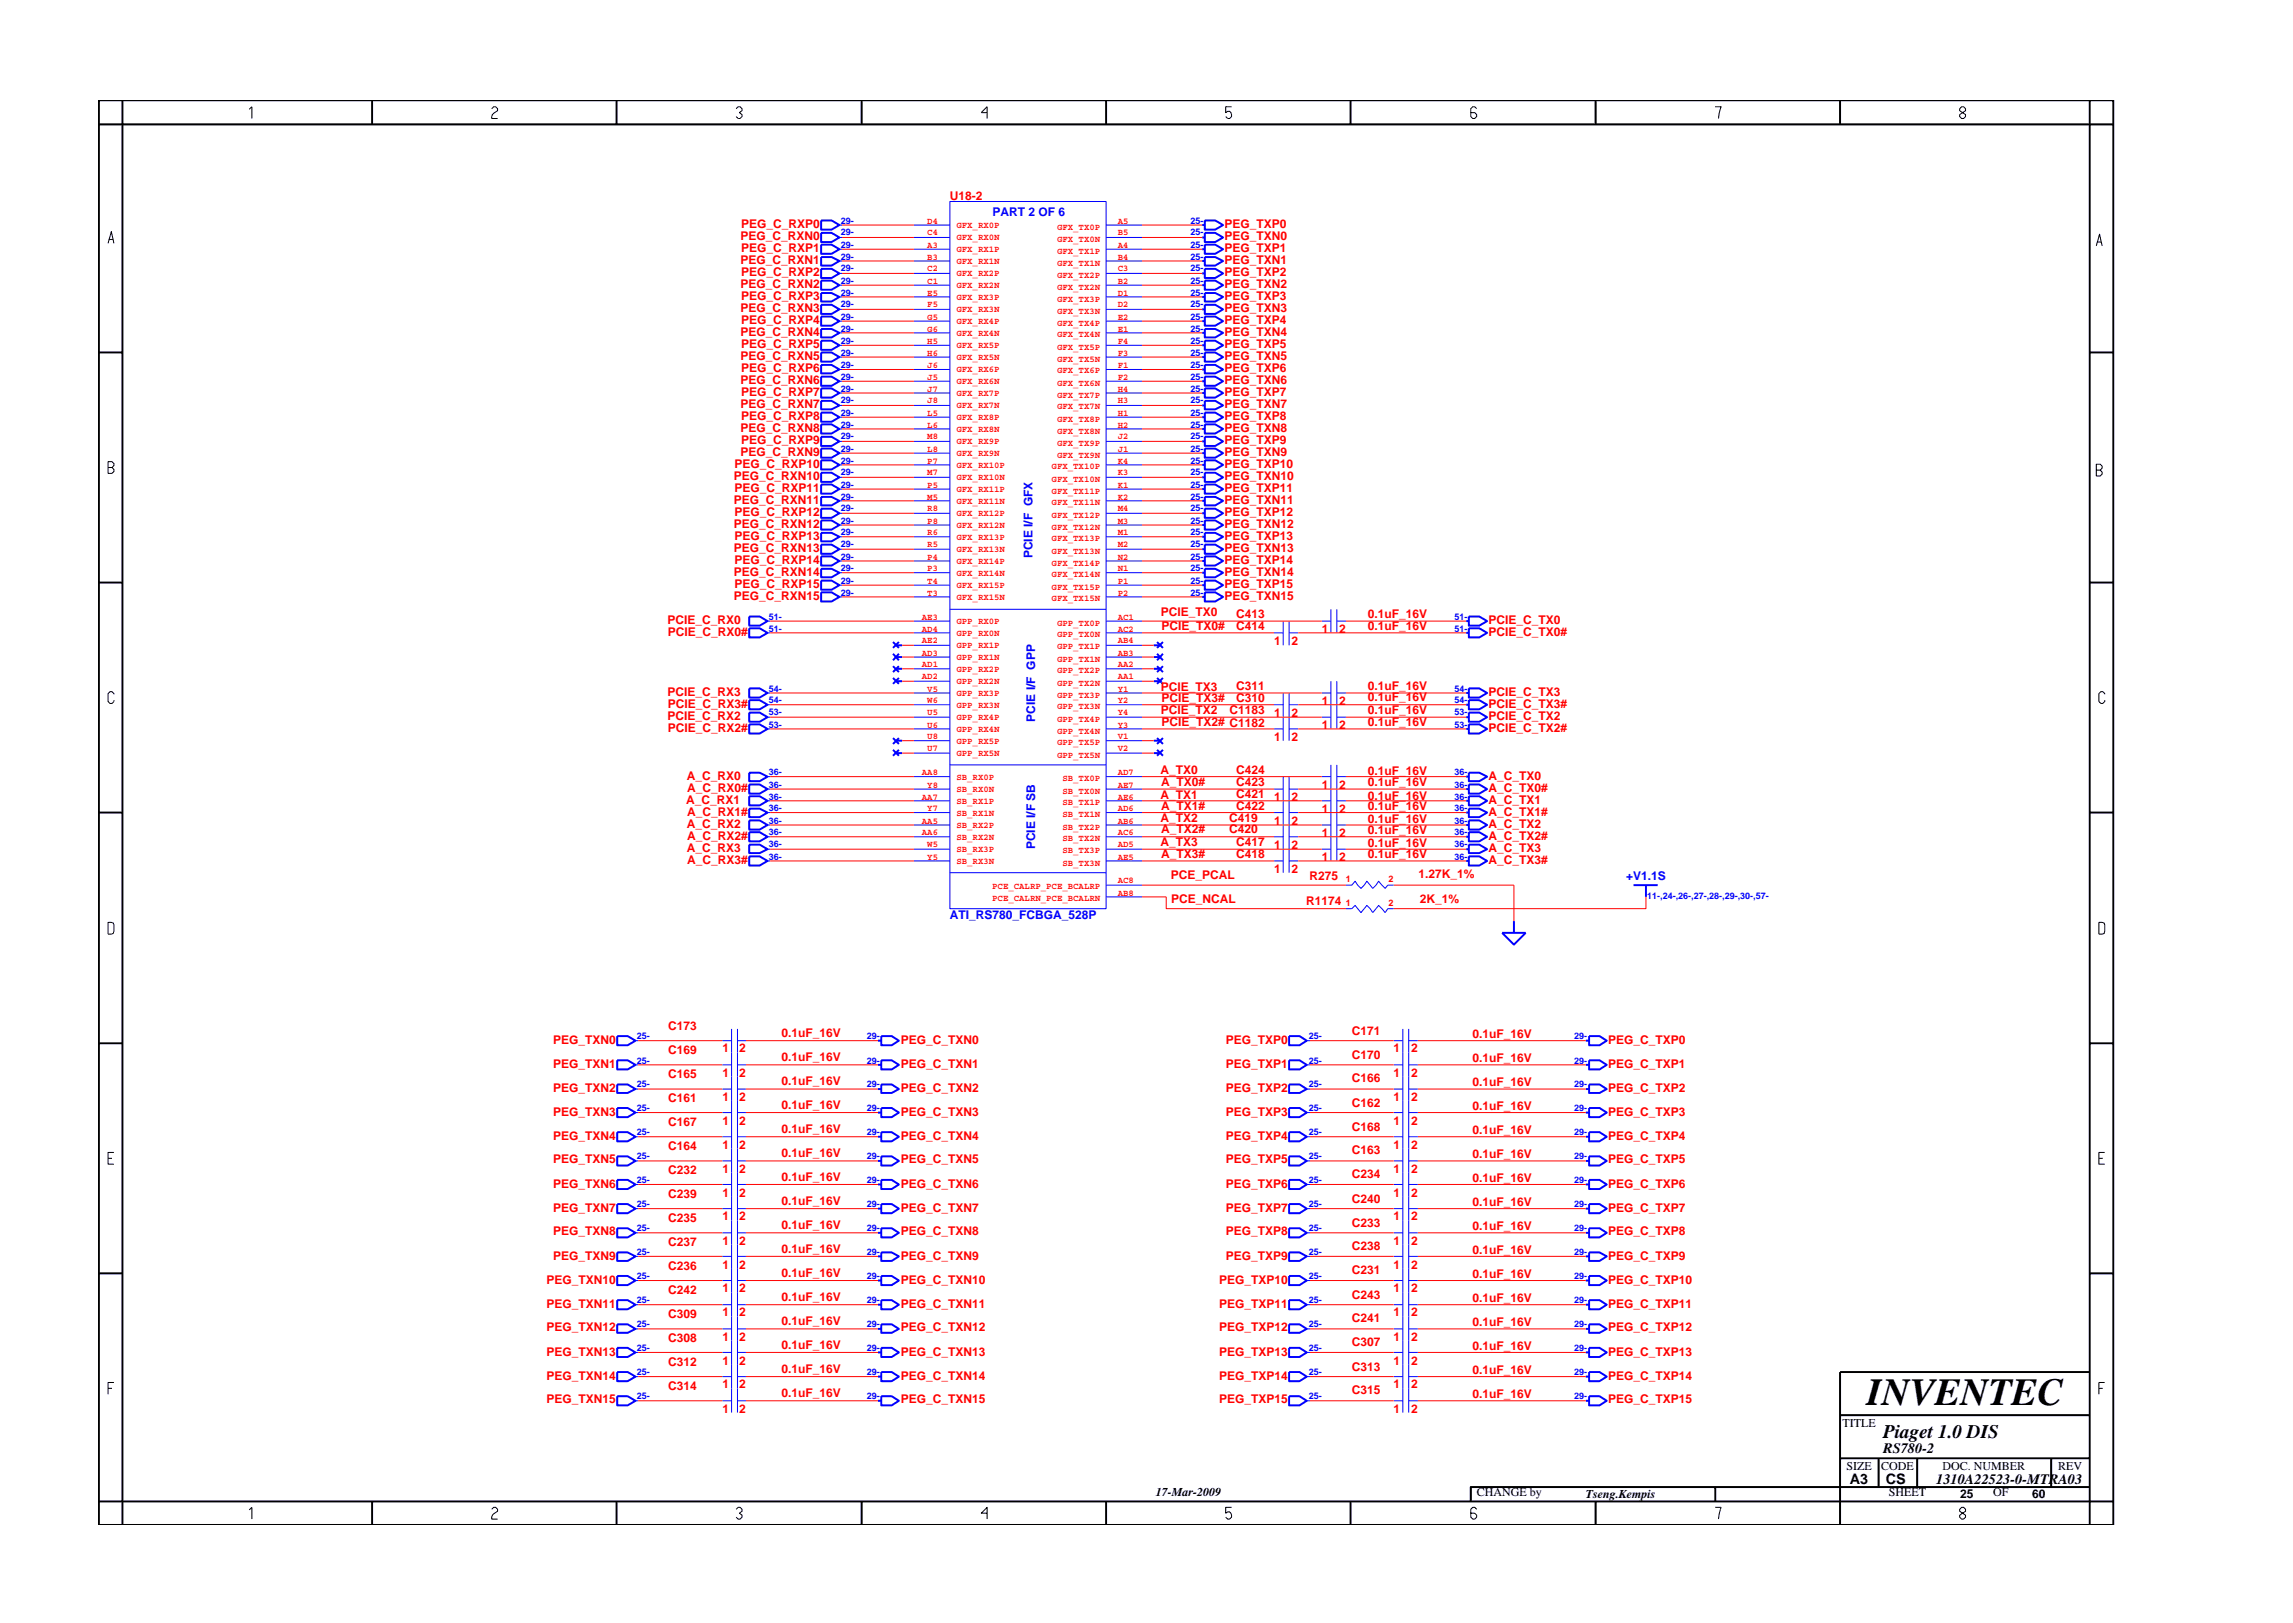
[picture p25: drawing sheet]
<svg xmlns="http://www.w3.org/2000/svg" width="297mm" height="210mm" viewBox="0 0 297 210" stroke-linecap="round" stroke-linejoin="round" font-family="sans-serif">
<defs><g id="words">
<text font-size="5" x="241.8" y="182">INVENTEC</text>
<text font-size="2.5" x="244" y="186.3">Piaget 1.0 DIS</text>
<g font-size="1.9">
<text x="244" y="188.2">RS780-2</text>
<text x="239.6" y="192.2">A3</text>
<text x="244.3" y="192.3">CS</text>
<text x="250.8" y="192.2">1310A22523-0-MTRA03</text>
</g>
<g font-size="1.6" fill="#f00">
<text x="96" y="29.6">PEG_C_RXP0</text>
<text x="123" y="25.9">U18-2</text>
<text x="158.6" y="29.6">PEG_TXP0</text>
<text x="95.9" y="34.2">PEG_C_RXN1</text>
<text x="95.9" y="31.1">PEG_C_RXN0</text>
<text x="96" y="35.7">PEG_C_RXP2</text>
<text x="96" y="32.7">PEG_C_RXP1</text>
<text x="158.6" y="32.7">PEG_TXP1</text>
<text x="158.6" y="31.1">PEG_TXN0</text>
<text x="158.6" y="34.2">PEG_TXN1</text>
<text x="158.6" y="35.7">PEG_TXP2</text>
<text x="95.9" y="37.4">PEG_C_RXN2</text>
<text x="95.9" y="40.4">PEG_C_RXN3</text>
<text x="96" y="38.9">PEG_C_RXP3</text>
<text x="158.6" y="38.9">PEG_TXP3</text>
<text x="158.6" y="40.4">PEG_TXN3</text>
<text x="158.6" y="37.4">PEG_TXN2</text>
<text x="95.9" y="46.7">PEG_C_RXN5</text>
<text x="95.9" y="43.5">PEG_C_RXN4</text>
<text x="96" y="45.1">PEG_C_RXP5</text>
<text x="96" y="42">PEG_C_RXP4</text>
<text x="158.6" y="45.1">PEG_TXP5</text>
<text x="158.6" y="46.7">PEG_TXN5</text>
<text x="158.6" y="42">PEG_TXP4</text>
<text x="158.6" y="43.5">PEG_TXN4</text>
<text x="95.9" y="49.8">PEG_C_RXN6</text>
<text x="95.9" y="52.8">PEG_C_RXN7</text>
<text x="96" y="51.3">PEG_C_RXP7</text>
<text x="96" y="48.2">PEG_C_RXP6</text>
<text x="158.6" y="51.3">PEG_TXP7</text>
<text x="158.6" y="52.8">PEG_TXN7</text>
<text x="158.6" y="48.2">PEG_TXP6</text>
<text x="158.6" y="49.8">PEG_TXN6</text>
<text x="95.9" y="59.1">PEG_C_RXN9</text>
<text x="95.9" y="56">PEG_C_RXN8</text>
<text x="96" y="57.5">PEG_C_RXP9</text>
<text x="96" y="54.5">PEG_C_RXP8</text>
<text x="158.6" y="57.5">PEG_TXP9</text>
<text x="158.6" y="59.1">PEG_TXN9</text>
<text x="158.6" y="54.5">PEG_TXP8</text>
<text x="158.6" y="56">PEG_TXN8</text>
<text x="95.1" y="62.2">PEG_C_RXN10</text>
<text x="95.1" y="65.3">PEG_C_RXN11</text>
<text x="95.1" y="63.8">PEG_C_RXP11</text>
<text x="95.1" y="60.6">PEG_C_RXP10</text>
<text x="158.6" y="63.8">PEG_TXP11</text>
<text x="158.6" y="65.3">PEG_TXN11</text>
<text x="158.6" y="60.6">PEG_TXP10</text>
<text x="158.6" y="62.2">PEG_TXN10</text>
<text x="95.1" y="71.5">PEG_C_RXN13</text>
<text x="95.1" y="68.4">PEG_C_RXN12</text>
<text x="95.1" y="70">PEG_C_RXP13</text>
<text x="95.1" y="66.8">PEG_C_RXP12</text>
<text x="158.6" y="69.9">PEG_TXP13</text>
<text x="158.6" y="71.5">PEG_TXN13</text>
<text x="158.6" y="66.8">PEG_TXP12</text>
<text x="158.6" y="68.4">PEG_TXN12</text>
<text x="95.1" y="74.6">PEG_C_RXN14</text>
<text x="95.1" y="77.7">PEG_C_RXN15</text>
<text x="95.1" y="76.2">PEG_C_RXP15</text>
<text x="95.1" y="73.1">PEG_C_RXP14</text>
<text x="158.6" y="76.2">PEG_TXP15</text>
<text x="158.6" y="77.7">PEG_TXN15</text>
<text x="158.6" y="73.1">PEG_TXP14</text>
<text x="158.6" y="74.6">PEG_TXN14</text>
<text x="86.5" y="80.9">PCIE_C_RX0</text>
<text x="86.5" y="82.4">PCIE_C_RX0#</text>
<text x="150.4" y="79.9">PCIE_TX0</text>
<text x="150.4" y="81.6">PCIE_TX0#</text>
<text x="160.1" y="81.6">C414</text>
<text x="160.1" y="80">C413</text>
<text x="165" y="83.6">1</text>
<text x="167.3" y="83.6">2</text>
<text x="171.2" y="82">1</text>
<text x="173.5" y="82">2</text>
<text x="177.2" y="81.6">0.1uF_16V</text>
<text x="177.2" y="80.1">0.1uF_16V</text>
<text x="192.8" y="80.9">PCIE_C_TX0</text>
<text x="192.8" y="82.4">PCIE_C_TX0#</text>
<text x="150.4" y="89.5">PCIE_TX3</text>
<text x="160.1" y="89.4">C311</text>
<text x="177.2" y="89.4">0.1uF_16V</text>
<text x="86.5" y="90.2">PCIE_C_RX3</text>
<text x="86.5" y="93.2">PCIE_C_RX2</text>
<text x="86.5" y="91.7">PCIE_C_RX3#</text>
<text x="86.5" y="94.8">PCIE_C_RX2#</text>
<text x="150.4" y="92.6">PCIE_TX2</text>
<text x="150.4" y="90.9">PCIE_TX3#</text>
<text x="150.4" y="94.1">PCIE_TX2# C1182</text>
<text x="159.3" y="92.5">C1183</text>
<text x="160.1" y="90.9">C310</text>
<text x="165" y="92.9">1</text>
<text x="165" y="96">1</text>
<text x="167.3" y="92.9">2</text>
<text x="167.3" y="96">2</text>
<text x="171.2" y="91.3">1</text>
<text x="171.2" y="94.4">1</text>
<text x="173.5" y="91.3">2</text>
<text x="173.5" y="94.4">2</text>
<text x="177.2" y="90.9">0.1uF_16V</text>
<text x="177.2" y="92.5">0.1uF_16V</text>
<text x="177.2" y="94.1">0.1uF_16V</text>
<text x="192.8" y="90.2">PCIE_C_TX3</text>
<text x="192.8" y="91.7">PCIE_C_TX3#</text>
<text x="192.8" y="94.8">PCIE_C_TX2#</text>
<text x="192.8" y="93.2">PCIE_C_TX2</text>
<text x="89" y="101">A_C_RX0</text>
<text x="150.3" y="100.3">A_TX0</text>
<text x="150.4" y="101.8">A_TX0#</text>
<text x="160.1" y="101.8">C423</text>
<text x="160.1" y="100.3">C424</text>
<text x="177.2" y="101.9">0.1uF_16V</text>
<text x="177.2" y="100.4">0.1uF_16V</text>
<text x="192.8" y="101">A_C_TX0</text>
<text x="88.9" y="104.2">A_C_RX1</text>
<text x="89" y="107.3">A_C_RX2</text>
<text x="89" y="102.6">A_C_RX0#</text>
<text x="89" y="105.7">A_C_RX1#</text>
<text x="150.3" y="106.4">A_TX2</text>
<text x="150.3" y="103.5">A_TX1</text>
<text x="150.4" y="104.9">A_TX1#</text>
<text x="150.4" y="108">A_TX2#</text>
<text x="159.2" y="106.5">C419</text>
<text x="159.2" y="108">C420</text>
<text x="160.1" y="104.9">C422</text>
<text x="160.1" y="103.4">C421</text>
<text x="165" y="106.9">1</text>
<text x="165" y="103.7">1</text>
<text x="167.3" y="106.9">2</text>
<text x="167.3" y="103.7">2</text>
<text x="171.2" y="102.2">1</text>
<text x="171.2" y="105.3">1</text>
<text x="173.5" y="102.2">2</text>
<text x="173.5" y="105.3">2</text>
<text x="177.2" y="106.6">0.1uF_16V</text>
<text x="177.2" y="104.9">0.1uF_16V</text>
<text x="177.2" y="103.6">0.1uF_16V</text>
<text x="192.8" y="107.3">A_C_TX2</text>
<text x="192.8" y="105.7">A_C_TX1#</text>
<text x="192.8" y="102.6">A_C_TX0#</text>
<text x="192.8" y="104.2">A_C_TX1</text>
<text x="89" y="110.3">A_C_RX3</text>
<text x="89" y="108.8">A_C_RX2#</text>
<text x="89" y="111.9">A_C_RX3#</text>
<text x="150.3" y="109.7">A_TX3</text>
<text x="150.4" y="111.1">A_TX3#</text>
<text x="151.7" y="113.9">PCE_PCAL</text>
<text x="160.1" y="111.1">C418</text>
<text x="160.1" y="109.6">C417</text>
<text x="165" y="113.1">1</text>
<text x="165" y="110">1</text>
<text x="167.3" y="113.1">2</text>
<text x="167.3" y="110">2</text>
<text x="169.6" y="114">R275</text>
<text x="171.2" y="108.4">1</text>
<text x="171.2" y="111.5">1</text>
<text x="173.5" y="108.4">2</text>
<text x="173.5" y="111.5">2</text>
<text x="177.2" y="111.2">0.1uF_16V</text>
<text x="177.2" y="108.1">0.1uF_16V</text>
<text x="177.2" y="109.8">0.1uF_16V</text>
<text x="183.8" y="113.7">1.27K_1%</text>
<text x="192.8" y="108.8">A_C_TX2#</text>
<text x="192.8" y="110.3">A_C_TX3</text>
<text x="192.8" y="111.9">A_C_TX3#</text>
<text x="151.7" y="116.9">PCE_NCAL</text>
<text x="169.2" y="117.2">R1174</text>
<text x="183.9" y="117">2K_1%</text>
<text x="71.7" y="135.2">PEG_TXN0</text>
<text x="86.6" y="136.6">C169</text>
<text x="86.6" y="133.4">C173</text>
<text x="93.6" y="136.3">1</text>
<text x="95.8" y="136.3">2</text>
<text x="101.3" y="137.4">0.1uF_16V</text>
<text x="101.3" y="134.4">0.1uF_16V</text>
<text x="116.7" y="135.2">PEG_C_TXN0</text>
<text x="158.8" y="135.2">PEG_TXP0</text>
<text x="175.1" y="134">C171</text>
<text x="175.1" y="137.2">C170</text>
<text x="180.5" y="136.3">1</text>
<text x="182.8" y="136.3">2</text>
<text x="190.7" y="134.5">0.1uF_16V</text>
<text x="190.7" y="137.6">0.1uF_16V</text>
<text x="208.3" y="135.2">PEG_C_TXP0</text>
<text x="71.7" y="138.4">PEG_TXN1</text>
<text x="71.7" y="141.4">PEG_TXN2</text>
<text x="86.6" y="142.8">C161</text>
<text x="86.6" y="139.6">C165</text>
<text x="93.6" y="142.6">1</text>
<text x="93.6" y="139.5">1</text>
<text x="95.8" y="142.6">2</text>
<text x="95.8" y="139.5">2</text>
<text x="101.3" y="143.7">0.1uF_16V</text>
<text x="101.3" y="140.6">0.1uF_16V</text>
<text x="116.7" y="141.4">PEG_C_TXN2</text>
<text x="116.7" y="138.4">PEG_C_TXN1</text>
<text x="158.8" y="138.4">PEG_TXP1</text>
<text x="158.8" y="141.4">PEG_TXP2</text>
<text x="175.1" y="140.2">C166</text>
<text x="175.1" y="143.3">C162</text>
<text x="180.5" y="142.6">1</text>
<text x="180.5" y="139.5">1</text>
<text x="182.8" y="142.6">2</text>
<text x="182.8" y="139.5">2</text>
<text x="190.7" y="140.7">0.1uF_16V</text>
<text x="190.7" y="143.8">0.1uF_16V</text>
<text x="208.3" y="138.4">PEG_C_TXP1</text>
<text x="208.3" y="141.4">PEG_C_TXP2</text>
<text x="71.7" y="144.5">PEG_TXN3</text>
<text x="71.7" y="147.7">PEG_TXN4</text>
<text x="86.6" y="145.9">C167</text>
<text x="86.6" y="148.9">C164</text>
<text x="93.6" y="145.7">1</text>
<text x="93.6" y="148.8">1</text>
<text x="95.8" y="145.7">2</text>
<text x="95.8" y="148.8">2</text>
<text x="101.3" y="146.8">0.1uF_16V</text>
<text x="101.3" y="149.9">0.1uF_16V</text>
<text x="116.7" y="144.5">PEG_C_TXN3</text>
<text x="116.7" y="147.7">PEG_C_TXN4</text>
<text x="158.8" y="147.7">PEG_TXP4</text>
<text x="158.8" y="144.5">PEG_TXP3</text>
<text x="175.1" y="146.5">C168</text>
<text x="175.1" y="149.5">C163</text>
<text x="180.5" y="148.8">1</text>
<text x="180.5" y="145.7">1</text>
<text x="182.8" y="148.8">2</text>
<text x="182.8" y="145.7">2</text>
<text x="190.7" y="146.9">0.1uF_16V</text>
<text x="208.3" y="147.7">PEG_C_TXP4</text>
<text x="208.3" y="144.5">PEG_C_TXP3</text>
<text x="71.7" y="153.9">PEG_TXN6</text>
<text x="71.7" y="150.7">PEG_TXN5</text>
<text x="86.6" y="152.1">C232</text>
<text x="86.6" y="155.2">C239</text>
<text x="93.6" y="155.1">1</text>
<text x="93.6" y="151.9">1</text>
<text x="95.8" y="155.1">2</text>
<text x="95.8" y="151.9">2</text>
<text x="101.3" y="153">0.1uF_16V</text>
<text x="116.7" y="153.9">PEG_C_TXN6</text>
<text x="116.7" y="150.7">PEG_C_TXN5</text>
<text x="158.8" y="150.7">PEG_TXP5</text>
<text x="158.8" y="153.9">PEG_TXP6</text>
<text x="175.1" y="155.8">C240</text>
<text x="175.1" y="152.7">C234</text>
<text x="180.5" y="155.1">1</text>
<text x="180.5" y="151.9">1</text>
<text x="182.8" y="155.1">2</text>
<text x="182.8" y="151.9">2</text>
<text x="190.7" y="153.1">0.1uF_16V</text>
<text x="190.7" y="150.1">0.1uF_16V</text>
<text x="208.3" y="150.7">PEG_C_TXP5</text>
<text x="208.3" y="153.9">PEG_C_TXP6</text>
<text x="71.7" y="157">PEG_TXN7</text>
<text x="71.7" y="160">PEG_TXN8</text>
<text x="86.6" y="158.2">C235</text>
<text x="86.6" y="161.4">C237</text>
<text x="93.6" y="158.1">1</text>
<text x="93.6" y="161.2">1</text>
<text x="95.8" y="158.1">2</text>
<text x="95.8" y="161.2">2</text>
<text x="101.3" y="156.1">0.1uF_16V</text>
<text x="101.3" y="159.2">0.1uF_16V</text>
<text x="116.7" y="157">PEG_C_TXN7</text>
<text x="116.7" y="160">PEG_C_TXN8</text>
<text x="158.8" y="157">PEG_TXP7</text>
<text x="158.8" y="160">PEG_TXP8</text>
<text x="175.1" y="158.9">C233</text>
<text x="175.1" y="162">C238</text>
<text x="180.5" y="161.2">1</text>
<text x="180.5" y="158.1">1</text>
<text x="182.8" y="161.2">2</text>
<text x="182.8" y="158.1">2</text>
<text x="190.7" y="159.4">0.1uF_16V</text>
<text x="190.7" y="156.2">0.1uF_16V</text>
<text x="208.3" y="157">PEG_C_TXP7</text>
<text x="208.3" y="160">PEG_C_TXP8</text>
<text x="70.8" y="166.3">PEG_TXN10</text>
<text x="71.7" y="163.2">PEG_TXN9</text>
<text x="86.6" y="164.5">C236</text>
<text x="86.6" y="167.6">C242</text>
<text x="93.6" y="167.4">1</text>
<text x="93.6" y="164.4">1</text>
<text x="95.8" y="167.4">2</text>
<text x="95.8" y="164.4">2</text>
<text x="101.3" y="165.5">0.1uF_16V</text>
<text x="101.3" y="162.3">0.1uF_16V</text>
<text x="116.7" y="166.3">PEG_C_TXN10</text>
<text x="116.7" y="163.2">PEG_C_TXN9</text>
<text x="157.9" y="166.3">PEG_TXP10</text>
<text x="158.8" y="163.2">PEG_TXP9</text>
<text x="175.1" y="165.1">C231</text>
<text x="180.5" y="164.4">1</text>
<text x="180.5" y="167.4">1</text>
<text x="182.8" y="164.4">2</text>
<text x="182.8" y="167.4">2</text>
<text x="190.7" y="162.5">0.1uF_16V</text>
<text x="190.7" y="165.6">0.1uF_16V</text>
<text x="208.3" y="163.2">PEG_C_TXP9</text>
<text x="208.3" y="166.3">PEG_C_TXP10</text>
<text x="70.8" y="169.4">PEG_TXN11</text>
<text x="70.8" y="172.5">PEG_TXN12</text>
<text x="86.6" y="170.7">C309</text>
<text x="86.6" y="173.8">C308</text>
<text x="93.6" y="173.7">1</text>
<text x="93.6" y="170.5">1</text>
<text x="95.8" y="173.7">2</text>
<text x="95.8" y="170.5">2</text>
<text x="101.3" y="171.6">0.1uF_16V</text>
<text x="101.3" y="168.5">0.1uF_16V</text>
<text x="116.7" y="169.4">PEG_C_TXN11</text>
<text x="116.7" y="172.5">PEG_C_TXN12</text>
<text x="157.9" y="169.4">PEG_TXP11</text>
<text x="157.9" y="172.5">PEG_TXP12</text>
<text x="175.1" y="168.2">C243</text>
<text x="175.1" y="171.3">C241</text>
<text x="180.5" y="170.5">1</text>
<text x="180.5" y="173.7">1</text>
<text x="182.8" y="170.5">2</text>
<text x="182.8" y="173.7">2</text>
<text x="190.7" y="168.7">0.1uF_16V</text>
<text x="190.7" y="171.8">0.1uF_16V</text>
<text x="208.3" y="169.4">PEG_C_TXP11</text>
<text x="208.3" y="172.5">PEG_C_TXP12</text>
<text x="70.8" y="175.6">PEG_TXN13</text>
<text x="70.8" y="178.7">PEG_TXN14</text>
<text x="86.6" y="177">C312</text>
<text x="93.6" y="176.8">1</text>
<text x="93.6" y="179.9">1</text>
<text x="95.8" y="176.8">2</text>
<text x="95.8" y="179.9">2</text>
<text x="101.3" y="174.8">0.1uF_16V</text>
<text x="101.3" y="177.8">0.1uF_16V</text>
<text x="116.7" y="175.6">PEG_C_TXN13</text>
<text x="116.7" y="178.7">PEG_C_TXN14</text>
<text x="157.9" y="175.6">PEG_TXP13</text>
<text x="157.9" y="178.7">PEG_TXP14</text>
<text x="175.1" y="174.4">C307</text>
<text x="175.1" y="177.6">C313</text>
<text x="180.5" y="176.8">1</text>
<text x="180.5" y="179.9">1</text>
<text x="182.8" y="176.8">2</text>
<text x="182.8" y="179.9">2</text>
<text x="190.7" y="174.9">0.1uF_16V</text>
<text x="190.7" y="178">0.1uF_16V</text>
<text x="208.3" y="175.6">PEG_C_TXP13</text>
<text x="208.3" y="178.7">PEG_C_TXP14</text>
<text x="70.8" y="181.8">PEG_TXN15</text>
<text x="86.6" y="180">C314</text>
<text x="93.6" y="183">1</text>
<text x="95.8" y="183">2</text>
<text x="101.3" y="181">0.1uF_16V</text>
<text x="116.7" y="181.8">PEG_C_TXN15</text>
<text x="157.9" y="181.8">PEG_TXP15</text>
<text x="175.1" y="180.6">C315</text>
<text x="180.5" y="183">1</text>
<text x="182.8" y="183">2</text>
<text x="190.7" y="181.1">0.1uF_16V</text>
<text x="208.3" y="181.8">PEG_C_TXP15</text>
</g>
<g font-size="1.6" fill="#00f">
<text x="128.6" y="28">PART 2 OF 6</text>
<text x="133.8" y="72.3" transform="rotate(-90 133.8 72.3)">PCIE I/F GFX</text>
<text x="134.1" y="93.5" transform="rotate(-90 134.1 93.5)">PCIE I/F GPP</text>
<text x="134.1" y="110" transform="rotate(-90 134.1 110)">PCIE I/F SB</text>
<text x="210.6" y="114">+V1.1S</text>
<text x="123" y="119.1">ATI_RS780_FCBGA_528P</text>
</g>
<g font-size="1.6">
<text x="238.7" y="184.8">TITLE</text>
<text x="239.2" y="190.4">SIZE</text>
<text x="243.7" y="190.4">CODE</text>
<text x="251.6" y="190.4">DOC. NUMBER</text>
<text x="266.6" y="190.4">REV</text>
<text x="149.7" y="193.8">17-Mar-2009</text>
<text x="191.3" y="193.9">CHANGE by</text>
<text x="205.4" y="194.1">Tseng.Kempis</text>
<text x="244.7" y="193.9">SHEET</text>
<text x="253.9" y="194.1">25</text>
<text x="258.2" y="193.9">OF</text>
<text x="263.3" y="194.1">60</text>
</g>
<g font-size="1.2" fill="#00f">
<text x="108.9" y="29">29-</text>
<text x="154.2" y="29">25-</text>
<text x="108.9" y="33.6">29-</text>
<text x="108.9" y="32.1">29-</text>
<text x="108.9" y="30.5">29-</text>
<text x="108.9" y="35.2">29-</text>
<text x="154.2" y="33.6">25-</text>
<text x="154.2" y="32.1">25-</text>
<text x="154.2" y="30.5">25-</text>
<text x="154.2" y="35.2">25-</text>
<text x="108.9" y="36.8">29-</text>
<text x="108.9" y="41.4">29-</text>
<text x="108.9" y="39.8">29-</text>
<text x="108.9" y="38.3">29-</text>
<text x="154.2" y="38.3">25-</text>
<text x="154.2" y="36.8">25-</text>
<text x="154.2" y="41.4">25-</text>
<text x="154.2" y="39.8">25-</text>
<text x="108.9" y="44.6">29-</text>
<text x="108.9" y="46.1">29-</text>
<text x="108.9" y="43">29-</text>
<text x="108.9" y="47.6">29-</text>
<text x="154.2" y="44.6">25-</text>
<text x="154.2" y="47.6">25-</text>
<text x="154.2" y="46.1">25-</text>
<text x="154.2" y="43">25-</text>
<text x="108.9" y="50.7">29-</text>
<text x="108.9" y="53.9">29-</text>
<text x="108.9" y="49.2">29-</text>
<text x="108.9" y="52.3">29-</text>
<text x="154.2" y="49.2">25-</text>
<text x="154.2" y="52.3">25-</text>
<text x="154.2" y="53.9">25-</text>
<text x="154.2" y="50.7">25-</text>
<text x="108.9" y="56.9">29-</text>
<text x="108.9" y="55.4">29-</text>
<text x="108.9" y="58.5">29-</text>
<text x="154.2" y="56.9">25-</text>
<text x="154.2" y="58.5">25-</text>
<text x="154.2" y="55.4">25-</text>
<text x="108.9" y="63.2">29-</text>
<text x="108.9" y="60.1">29-</text>
<text x="108.9" y="61.6">29-</text>
<text x="108.9" y="64.7">29-</text>
<text x="154.2" y="64.7">25-</text>
<text x="154.2" y="63.2">25-</text>
<text x="154.2" y="60.1">25-</text>
<text x="154.2" y="61.6">25-</text>
<text x="108.9" y="69.4">29-</text>
<text x="108.9" y="66.2">29-</text>
<text x="108.9" y="67.8">29-</text>
<text x="108.9" y="70.9">29-</text>
<text x="154.2" y="67.8">25-</text>
<text x="154.2" y="70.9">25-</text>
<text x="154.2" y="69.4">25-</text>
<text x="154.2" y="66.2">25-</text>
<text x="108.9" y="74">29-</text>
<text x="108.9" y="77.2">29-</text>
<text x="108.9" y="75.6">29-</text>
<text x="108.9" y="72.5">29-</text>
<text x="154.2" y="75.6">25-</text>
<text x="154.2" y="74">25-</text>
<text x="154.2" y="72.5">25-</text>
<text x="154.2" y="77.2">25-</text>
<text x="99.6" y="80.3">51-</text>
<text x="99.6" y="81.8">51-</text>
<text x="188.4" y="80.3">51-</text>
<text x="188.4" y="81.8">51-</text>
<text x="99.6" y="89.6">54-</text>
<text x="188.4" y="89.6">54-</text>
<text x="99.6" y="92.7">53-</text>
<text x="99.6" y="91.1">54-</text>
<text x="99.6" y="94.3">53-</text>
<text x="188.4" y="94.3">53-</text>
<text x="188.4" y="91.1">54-</text>
<text x="188.4" y="92.7">53-</text>
<text x="99.6" y="100.4">36-</text>
<text x="188.4" y="100.4">36-</text>
<text x="99.6" y="105.1">36-</text>
<text x="99.6" y="103.6">36-</text>
<text x="99.6" y="106.7">36-</text>
<text x="99.6" y="102.1">36-</text>
<text x="188.4" y="106.7">36-</text>
<text x="188.4" y="102.1">36-</text>
<text x="188.4" y="105.1">36-</text>
<text x="188.4" y="103.6">36-</text>
<text x="99.6" y="108.2">36-</text>
<text x="99.6" y="111.4">36-</text>
<text x="99.6" y="109.8">36-</text>
<text x="188.4" y="111.4">36-</text>
<text x="188.4" y="109.8">36-</text>
<text x="188.4" y="108.2">36-</text>
<text x="213.4" y="116.5">11-,24-,26-,27-,28-,29-,30-,57-</text>
<text x="82.5" y="134.6">25-</text>
<text x="82.5" y="137.8">25-</text>
<text x="112.3" y="134.6">29-</text>
<text x="112.3" y="137.8">29-</text>
<text x="169.5" y="134.6">25-</text>
<text x="169.5" y="137.8">25-</text>
<text x="203.9" y="134.6">29-</text>
<text x="203.9" y="137.8">29-</text>
<text x="82.5" y="140.8">25-</text>
<text x="82.5" y="144">25-</text>
<text x="112.3" y="140.8">29-</text>
<text x="112.3" y="144">29-</text>
<text x="169.5" y="144">25-</text>
<text x="169.5" y="140.8">25-</text>
<text x="203.9" y="140.8">29-</text>
<text x="203.9" y="144">29-</text>
<text x="82.5" y="147.1">25-</text>
<text x="112.3" y="147.1">29-</text>
<text x="169.5" y="147.1">25-</text>
<text x="203.9" y="147.1">29-</text>
<text x="82.5" y="150.1">25-</text>
<text x="82.5" y="153.3">25-</text>
<text x="112.3" y="153.3">29-</text>
<text x="112.3" y="150.1">29-</text>
<text x="169.5" y="150.1">25-</text>
<text x="169.5" y="153.3">25-</text>
<text x="203.9" y="153.3">29-</text>
<text x="203.9" y="150.1">29-</text>
<text x="82.5" y="156.4">25-</text>
<text x="82.5" y="159.5">25-</text>
<text x="112.3" y="156.4">29-</text>
<text x="112.3" y="159.5">29-</text>
<text x="169.5" y="156.4">25-</text>
<text x="169.5" y="159.5">25-</text>
<text x="203.9" y="159.5">29-</text>
<text x="203.9" y="156.4">29-</text>
<text x="82.5" y="162.6">25-</text>
<text x="82.5" y="165.7">25-</text>
<text x="112.3" y="165.7">29-</text>
<text x="112.3" y="162.6">29-</text>
<text x="169.5" y="162.6">25-</text>
<text x="169.5" y="165.7">25-</text>
<text x="203.9" y="165.7">29-</text>
<text x="203.9" y="162.6">29-</text>
<text x="82.5" y="171.9">25-</text>
<text x="82.5" y="168.9">25-</text>
<text x="112.3" y="171.9">29-</text>
<text x="112.3" y="168.9">29-</text>
<text x="169.5" y="171.9">25-</text>
<text x="169.5" y="168.9">25-</text>
<text x="203.9" y="171.9">29-</text>
<text x="203.9" y="168.9">29-</text>
<text x="82.5" y="178.2">25-</text>
<text x="82.5" y="175">25-</text>
<text x="112.3" y="178.2">29-</text>
<text x="112.3" y="175">29-</text>
<text x="169.5" y="175">25-</text>
<text x="169.5" y="178.2">25-</text>
<text x="203.9" y="175">29-</text>
<text x="203.9" y="178.2">29-</text>
<text x="82.5" y="181.2">25-</text>
<text x="112.3" y="181.2">29-</text>
<text x="169.5" y="181.2">25-</text>
<text x="203.9" y="181.2">29-</text>
</g>
<g font-size="1.2" fill="#f00">
<text x="120.1" y="29">D4</text>
<text x="123.9" y="29.6">GFX_RX0P</text>
<text x="136.9" y="29.7">GFX_TX0P</text>
<text x="144.8" y="29">A5</text>
<text x="120.1" y="33.6">B3</text>
<text x="120.1" y="32.1">A3</text>
<text x="120.1" y="35.2">C2</text>
<text x="120.1" y="30.5">C4</text>
<text x="123.9" y="34.2">GFX_RX1N</text>
<text x="123.9" y="32.7">GFX_RX1P</text>
<text x="123.9" y="35.8">GFX_RX2P</text>
<text x="123.9" y="31.1">GFX_RX0N</text>
<text x="136.9" y="34.4">GFX_TX1N</text>
<text x="136.9" y="32.9">GFX_TX1P</text>
<text x="136.9" y="31.4">GFX_TX0N</text>
<text x="144.8" y="33.6">B4</text>
<text x="144.8" y="32.1">A4</text>
<text x="144.8" y="35.2">C3</text>
<text x="144.8" y="30.5">B5</text>
<text x="120.1" y="41.4">G5</text>
<text x="120.1" y="36.8">C1</text>
<text x="120.1" y="39.8">F5</text>
<text x="120.1" y="38.3">E5</text>
<text x="123.9" y="37.4">GFX_RX2N</text>
<text x="123.9" y="40.4">GFX_RX3N</text>
<text x="123.9" y="38.9">GFX_RX3P</text>
<text x="136.9" y="37.5">GFX_TX2N</text>
<text x="136.9" y="36">GFX_TX2P</text>
<text x="136.9" y="40.7">GFX_TX3N</text>
<text x="136.9" y="39.1">GFX_TX3P</text>
<text x="144.8" y="41.4">E2</text>
<text x="144.8" y="36.8">B2</text>
<text x="144.8" y="39.8">D2</text>
<text x="144.8" y="38.3">D1</text>
<text x="120.1" y="46.1">H6</text>
<text x="120.1" y="44.6">H5</text>
<text x="120.1" y="47.6">J6</text>
<text x="120.1" y="43">G6</text>
<text x="123.9" y="42">GFX_RX4P</text>
<text x="123.9" y="46.7">GFX_RX5N</text>
<text x="123.9" y="45.1">GFX_RX5P</text>
<text x="123.9" y="43.5">GFX_RX4N</text>
<text x="136.9" y="42.2">GFX_TX4P</text>
<text x="136.9" y="46.8">GFX_TX5N</text>
<text x="136.9" y="45.3">GFX_TX5P</text>
<text x="136.9" y="43.7">GFX_TX4N</text>
<text x="144.8" y="46.1">F3</text>
<text x="144.8" y="44.6">F4</text>
<text x="144.8" y="47.6">F1</text>
<text x="144.8" y="43">E1</text>
<text x="120.1" y="49.2">J5</text>
<text x="120.1" y="52.3">J8</text>
<text x="120.1" y="50.7">J7</text>
<text x="120.1" y="53.9">L5</text>
<text x="123.9" y="49.7">GFX_RX6N</text>
<text x="123.9" y="48.2">GFX_RX6P</text>
<text x="123.9" y="52.9">GFX_RX7N</text>
<text x="123.9" y="51.3">GFX_RX7P</text>
<text x="136.9" y="50">GFX_TX6N</text>
<text x="136.9" y="48.4">GFX_TX6P</text>
<text x="136.9" y="53">GFX_TX7N</text>
<text x="136.9" y="51.5">GFX_TX7P</text>
<text x="144.8" y="49.2">F2</text>
<text x="144.8" y="52.3">H3</text>
<text x="144.8" y="50.7">H4</text>
<text x="144.8" y="53.9">H1</text>
<text x="120.1" y="55.4">L6</text>
<text x="120.1" y="58.5">L8</text>
<text x="120.1" y="56.9">M8</text>
<text x="123.9" y="57.5">GFX_RX9P</text>
<text x="123.9" y="56">GFX_RX8N</text>
<text x="123.9" y="54.5">GFX_RX8P</text>
<text x="123.9" y="59.1">GFX_RX9N</text>
<text x="136.9" y="57.8">GFX_TX9P</text>
<text x="136.9" y="56.2">GFX_TX8N</text>
<text x="136.9" y="54.6">GFX_TX8P</text>
<text x="136.9" y="59.3">GFX_TX9N</text>
<text x="144.8" y="55.4">H2</text>
<text x="144.8" y="58.5">J1</text>
<text x="144.8" y="56.9">J2</text>
<text x="120.1" y="63.2">P5</text>
<text x="120.1" y="61.6">M7</text>
<text x="120.1" y="60.1">P7</text>
<text x="120.1" y="64.7">M5</text>
<text x="123.9" y="63.8">GFX_RX11P</text>
<text x="123.9" y="62.2">GFX_RX10N</text>
<text x="123.9" y="60.6">GFX_RX10P</text>
<text x="123.9" y="65.3">GFX_RX11N</text>
<text x="136.2" y="62.4">GFX_TX10N</text>
<text x="136.2" y="60.8">GFX_TX10P</text>
<text x="136.2" y="65.5">GFX_TX11N</text>
<text x="136.2" y="64">GFX_TX11P</text>
<text x="144.8" y="61.6">K3</text>
<text x="144.8" y="60.1">K4</text>
<text x="144.8" y="64.7">K2</text>
<text x="144.8" y="63.2">K1</text>
<text x="120.1" y="67.8">P8</text>
<text x="120.1" y="66.2">R8</text>
<text x="120.1" y="70.9">R5</text>
<text x="120.1" y="69.4">R6</text>
<text x="123.9" y="68.4">GFX_RX12N</text>
<text x="123.9" y="66.8">GFX_RX12P</text>
<text x="123.9" y="71.5">GFX_RX13N</text>
<text x="123.9" y="70">GFX_RX13P</text>
<text x="136.2" y="68.6">GFX_TX12N</text>
<text x="136.2" y="67.1">GFX_TX12P</text>
<text x="136.2" y="71.7">GFX_TX13N</text>
<text x="136.2" y="70.1">GFX_TX13P</text>
<text x="144.8" y="67.8">M3</text>
<text x="144.8" y="66.2">M4</text>
<text x="144.8" y="70.9">M2</text>
<text x="144.8" y="69.4">M1</text>
<text x="120.1" y="74">P3</text>
<text x="120.1" y="72.5">P4</text>
<text x="120.1" y="77.2">T3</text>
<text x="120.1" y="75.6">T4</text>
<text x="123.9" y="74.6">GFX_RX14N</text>
<text x="123.9" y="73.1">GFX_RX14P</text>
<text x="123.9" y="77.8">GFX_RX15N</text>
<text x="123.9" y="76.1">GFX_RX15P</text>
<text x="136.2" y="74.8">GFX_TX14N</text>
<text x="136.2" y="73.3">GFX_TX14P</text>
<text x="136.2" y="77.9">GFX_TX15N</text>
<text x="136.2" y="76.4">GFX_TX15P</text>
<text x="144.8" y="74">N1</text>
<text x="144.8" y="72.5">N2</text>
<text x="144.8" y="77.2">P2</text>
<text x="144.8" y="75.6">P1</text>
<text x="119.4" y="81.8">AD4</text>
<text x="119.4" y="80.3">AE3</text>
<text x="119.4" y="83.3">AE2</text>
<text x="123.9" y="82.4">GPP_RX0N</text>
<text x="123.9" y="80.8">GPP_RX0P</text>
<text x="123.9" y="83.9">GPP_RX1P</text>
<text x="136.9" y="82.6">GPP_TX0N</text>
<text x="136.9" y="81.1">GPP_TX0P</text>
<text x="144.8" y="81.8">AC2</text>
<text x="144.8" y="80.3">AC1</text>
<text x="144.8" y="83.3">AB4</text>
<text x="119.4" y="84.9">AD3</text>
<text x="119.4" y="88">AD2</text>
<text x="119.4" y="86.5">AD1</text>
<text x="120.1" y="89.6">V5</text>
<text x="123.9" y="85.5">GPP_RX1N</text>
<text x="123.9" y="88.6">GPP_RX2N</text>
<text x="123.9" y="87.1">GPP_RX2P</text>
<text x="136.9" y="85.7">GPP_TX1N</text>
<text x="136.9" y="84.1">GPP_TX1P</text>
<text x="136.9" y="88.8">GPP_TX2N</text>
<text x="136.9" y="87.2">GPP_TX2P</text>
<text x="144.8" y="84.9">AB3</text>
<text x="144.8" y="88">AA1</text>
<text x="144.8" y="86.5">AA2</text>
<text x="144.8" y="89.6">Y1</text>
<text x="120.1" y="95.8">U8</text>
<text x="120.1" y="91.1">W6</text>
<text x="120.1" y="94.3">U6</text>
<text x="120.1" y="92.7">U5</text>
<text x="123.9" y="91.7">GPP_RX3N</text>
<text x="123.9" y="90.2">GPP_RX3P</text>
<text x="123.9" y="94.9">GPP_RX4N</text>
<text x="123.9" y="93.2">GPP_RX4P</text>
<text x="136.9" y="93.5">GPP_TX4P</text>
<text x="136.9" y="91.9">GPP_TX3N</text>
<text x="136.9" y="90.4">GPP_TX3P</text>
<text x="136.9" y="95">GPP_TX4N</text>
<text x="144.8" y="92.7">Y4</text>
<text x="144.8" y="95.8">V1</text>
<text x="144.8" y="91.1">Y2</text>
<text x="144.8" y="94.3">Y3</text>
<text x="119.4" y="100.4">AA8</text>
<text x="120.1" y="97.3">U7</text>
<text x="123.9" y="101">SB_RX0P</text>
<text x="123.9" y="97.9">GPP_RX5N</text>
<text x="123.9" y="96.4">GPP_RX5P</text>
<text x="136.9" y="98.2">GPP_TX5N</text>
<text x="136.9" y="96.5">GPP_TX5P</text>
<text x="137.6" y="101.2">SB_TX0P</text>
<text x="144.8" y="100.4">AD7</text>
<text x="144.8" y="97.3">V2</text>
<text x="119.4" y="103.6">AA7</text>
<text x="119.4" y="106.7">AA5</text>
<text x="120.1" y="102.1">Y8</text>
<text x="120.1" y="105.1">Y7</text>
<text x="123.9" y="107.2">SB_RX2P</text>
<text x="123.9" y="102.6">SB_RX0N</text>
<text x="123.9" y="105.7">SB_RX1N</text>
<text x="123.9" y="104.2">SB_RX1P</text>
<text x="137.6" y="102.8">SB_TX0N</text>
<text x="137.6" y="105.9">SB_TX1N</text>
<text x="137.6" y="104.3">SB_TX1P</text>
<text x="137.6" y="107.5">SB_TX2P</text>
<text x="144.8" y="102.1">AE7</text>
<text x="144.8" y="105.1">AD6</text>
<text x="144.8" y="103.6">AE6</text>
<text x="144.8" y="106.7">AB6</text>
<text x="119.4" y="108.2">AA6</text>
<text x="120.1" y="111.4">Y5</text>
<text x="120.1" y="109.8">W5</text>
<text x="123.9" y="111.9">SB_RX3N</text>
<text x="123.9" y="110.3">SB_RX3P</text>
<text x="123.9" y="108.8">SB_RX2N</text>
<text x="137.6" y="109">SB_TX2N</text>
<text x="137.6" y="112.1">SB_TX3N</text>
<text x="137.6" y="110.5">SB_TX3P</text>
<text x="144.8" y="108.2">AC6</text>
<text x="144.8" y="111.4">AE5</text>
<text x="144.8" y="109.8">AD5</text>
<text x="128.5" y="116.8">PCE_CALRN_PCE_BCALRN</text>
<text x="128.5" y="115.2">PCE_CALRP_PCE_BCALRP</text>
<text x="144.8" y="116">AB8</text>
<text x="144.8" y="114.4">AC8</text>
<text x="174.4" y="114.2">1</text>
<text x="174.4" y="117.4">1</text>
<text x="179.9" y="114.2">2</text>
<text x="179.9" y="117.4">2</text>
</g>
</g></defs>
<g fill="none" stroke="#00f" stroke-width=".13">
<path d="M108.7 35.4h.4M108.7 30.8h.4M108.7 32.3h.4M108.7 36.9h.4M108.7 33.8h.4M108.7 38.5h.4M108.7 29.2h.4M118.4 30.8h4.6M118.4 36.9h4.6M118.4 33.8h4.6M118.4 35.4h4.6M118.4 32.3h4.6"/>
<path d="M118.4 38.5h4.6M118.4 29.2h4.6M123 26.1h20.3v91.6h-20.3zM143.3 35.4h4.6M143.3 32.3h4.6M143.3 38.5h4.6M143.3 29.2h4.6M143.3 30.8h4.6M143.3 36.9h4.6M143.3 33.8h4.6M108.7 58.7h.4M108.7 49.4h.4"/>
<path d="M108.7 52.5h.4M108.7 44.7h.4M108.7 46.3h.4M108.7 40.1h.4M108.7 41.6h.4M108.7 43.1h.4M108.7 47.9h.4M108.7 50.9h.4M108.7 54h.4M108.7 55.6h.4M108.7 57.2h.4M118.4 58.7h4.6"/>
<path d="M118.4 49.4h4.6M118.4 52.5h4.6M118.4 46.3h4.6M118.4 40.1h4.6M118.4 43.1h4.6M118.4 55.6h4.6M118.4 44.7h4.6M118.4 41.6h4.6M118.4 47.9h4.6M118.4 50.9h4.6M118.4 54h4.6M118.4 57.2h4.6"/>
<path d="M143.3 44.7h4.6M143.3 41.6h4.6M143.3 47.9h4.6M143.3 50.9h4.6M143.3 54h4.6M143.3 57.2h4.6M143.3 58.7h4.6M143.3 49.4h4.6M143.3 52.5h4.6M143.3 46.3h4.6M143.3 40.1h4.6M143.3 43.1h4.6"/>
<path d="M143.3 55.6h4.6M108.7 60.2h.4M108.7 74.2h.4M108.7 69.5h.4M108.7 72.7h.4M108.7 61.8h.4M108.7 63.4h.4M108.7 64.9h.4M108.7 66.5h.4M108.7 68h.4M108.7 71.1h.4M108.7 75.8h.4"/>
<path d="M108.7 77.3h.4M118.4 74.2h4.6M118.4 61.8h4.6M118.4 64.9h4.6M118.4 68h4.6M118.4 71.1h4.6M118.4 77.3h4.6M118.4 60.2h4.6M118.4 69.5h4.6M118.4 72.7h4.6M118.4 63.4h4.6M118.4 66.5h4.6"/>
<path d="M118.4 75.8h4.6M123 78.9h20.3M143.3 60.2h4.6M143.3 69.5h4.6M143.3 72.7h4.6M143.3 63.4h4.6M143.3 66.5h4.6M143.3 75.8h4.6M143.3 74.2h4.6M143.3 61.8h4.6M143.3 64.9h4.6M143.3 68h4.6"/>
<path d="M143.3 71.1h4.6M143.3 77.3h4.6M172.4 78.9v3.1M173.2 78.9v3.1M99.4 91.3h.4M99.4 89.8h.4M99.4 94.4h.4M99.4 80.5h.4M99.4 82h.4M99.4 92.9h.4M118.4 91.3h4.6M118.4 94.4h4.6"/>
<path d="M118.4 82h4.6M118.4 88.3h4.6M118.4 85.1h4.6M118.4 97.6h4.6M118.4 89.8h4.6M118.4 80.5h4.6M118.4 92.9h4.6M118.4 86.6h4.6M118.4 83.6h4.6M118.4 96h4.6M123 99.1h20.3M143.3 91.3h4.6"/>
<path d="M143.3 80.5h4.6M143.3 92.9h4.6M143.3 88.3h4.6M143.3 83.6h4.6M143.3 96h4.6M143.3 89.8h4.6M143.3 94.4h4.6M143.3 82h4.6M143.3 86.6h4.6M143.3 85.1h4.6M143.3 97.6h4.6M165 91.3h1.2"/>
<path d="M165 94.4h1.2M165 82h1.2M166.2 80.5v3.1M166.2 89.8v6.2M167 91.3h1.2M167 80.5v3.1M167 89.8v6.2M167 94.4h1.2M167 82h1.2M171.2 89.8h1.2M171.2 80.5h1.2M171.2 92.9h1.2"/>
<path d="M172.4 88.3v6.1M172.4 99.1v12.4M173.2 88.3v6.1M173.2 99.1v12.4M173.2 89.8h1.2M173.2 80.5h1.2M173.2 92.9h1.2M99.4 106.9h.4M99.4 102.2h.4M99.4 110h.4M99.4 105.3h.4M99.4 108.4h.4"/>
<path d="M99.4 100.6h.4M99.4 111.5h.4M99.4 103.7h.4M118.4 102.2h4.6M118.4 105.3h4.6M118.4 108.4h4.6M118.4 111.5h4.6M118.4 106.9h4.6M118.4 110h4.6M118.4 100.6h4.6M118.4 103.7h4.6M123 113.1h20.3"/>
<path d="M143.3 106.9h4.6M143.3 108.4h4.6M143.3 114.7h4.6M143.3 100.6h4.6M143.3 111.5h4.6M143.3 103.7h4.6M143.3 102.2h4.6M143.3 110h4.6M143.3 105.3h4.6M143.3 116.2h4.6M165 105.3h1.2M165 108.4h1.2"/>
<path d="M165 111.5h1.2M165 102.2h1.2M166.2 100.6v12.5M167 105.3h1.2M167 108.4h1.2M167 111.5h1.2M167 102.2h1.2M167 100.6v12.5M171.2 110h1.2M171.2 100.6h1.2M171.2 103.7h1.2M171.2 106.9h1.2"/>
<path d="M173.2 110h1.2M173.2 100.6h1.2M173.2 103.7h1.2M173.2 106.9h1.2M174.4 114.7h.7l.4-.5 .8 .9 .8-.9 .7 .9 .8-.9 .8 .9 .4-.4h.7M174.4 117.7h.7l.4-.4 .8 .9 .8-.9 .7 .9 .8-.9 .8 .9 .4-.5h.7M82.3 134.8h.4M82.3 138h.4M93.6 134.8h1.2M93.6 138h1.2M94.8 133.3v49.7M95.5 133.3v49.7"/>
<path d="M95.5 134.8h1.1M95.5 138h1.1M169.3 134.8h.4M169.3 138h.4M180.5 138h1.2M180.5 134.8h1.2M181.7 133.3v49.7M182.5 133.3v49.7M182.5 134.8h1.2M182.5 138h1.2M82.3 153.4h.4M82.3 141.1h.4"/>
<path d="M82.3 156.6h.4M82.3 150.4h.4M82.3 147.3h.4M82.3 144.1h.4M82.3 159.7h.4M93.6 156.6h1.2M93.6 150.4h1.2M93.6 153.4h1.2M93.6 141.1h1.2M93.6 147.3h1.2M93.6 144.1h1.2M93.6 159.7h1.2"/>
<path d="M95.5 153.4h1.1M95.5 141.1h1.1M95.5 156.6h1.1M95.5 150.4h1.1M95.5 147.3h1.1M95.5 144.1h1.1M95.5 159.7h1.1M169.3 153.4h.4M169.3 141.1h.4M169.3 156.6h.4M169.3 150.4h.4M169.3 147.3h.4"/>
<path d="M169.3 144.1h.4M169.3 159.7h.4M180.5 156.6h1.2M180.5 159.7h1.2M180.5 153.4h1.2M180.5 144.1h1.2M180.5 141.1h1.2M180.5 150.4h1.2M180.5 147.3h1.2M182.5 156.6h1.2M182.5 159.7h1.2M182.5 153.4h1.2"/>
<path d="M182.5 141.1h1.2M182.5 150.4h1.2M182.5 147.3h1.2M182.5 144.1h1.2M82.3 162.8h.4M82.3 169h.4M82.3 175.2h.4M82.3 165.9h.4M82.3 172.2h.4M82.3 178.3h.4M93.6 175.2h1.2M93.6 162.8h1.2"/>
<path d="M93.6 169h1.2M93.6 165.9h1.2M93.6 172.2h1.2M93.6 178.3h1.2M95.5 162.8h1.1M95.5 169h1.1M95.5 175.2h1.1M95.5 165.9h1.1M95.5 172.2h1.1M95.5 178.3h1.1M169.3 162.8h.4M169.3 169h.4"/>
<path d="M169.3 175.2h.4M169.3 165.9h.4M169.3 172.2h.4M169.3 178.3h.4M180.5 162.8h1.2M180.5 169h1.2M180.5 175.2h1.2M180.5 165.9h1.2M180.5 172.2h1.2M180.5 178.3h1.2M182.5 162.8h1.2M182.5 169h1.2"/>
<path d="M182.5 175.2h1.2M182.5 165.9h1.2M182.5 172.2h1.2M182.5 178.3h1.2M82.3 181.5h.4M93.6 181.5h1.2M95.5 181.5h1.1M169.3 181.5h.4M180.5 181.5h1.2M182.5 181.5h1.2"/>
</g>
<g fill="none" stroke="#00f" stroke-width=".25">
<path d="M106.4 34.8h1.3l1 .6-1 .6h-1.3zM106.4 30.2h1.3l1 .6-1 .6h-1.3zM106.4 31.7h1.3l1 .6-1 .6h-1.3zM106.4 36.4h1.3l1 .5-1 .6h-1.3zM106.4 33.3h1.3l1 .5-1 .6h-1.3zM106.4 38h1.3l1 .5-1 .6h-1.3zM106.4 39.5h1.3l1 .6-1 .6h-1.3zM106.4 28.6h1.3l1 .6-1 .5h-1.3zM155.7 38.5h.4M155.7 33.8h.4M155.7 30.8h.4M155.7 35.4h.4"/>
<path d="M155.7 36.9h.4M155.7 32.3h.4M155.7 29.2h.4M156.1 38h1.3l1 .5-1 .6h-1.3zM156.1 33.3h1.3l1 .5-1 .6h-1.3zM156.1 39.5h1.3l1 .6-1 .6h-1.3zM156.1 30.2h1.3l1 .6-1 .6h-1.3zM156.1 34.8h1.3l1 .6-1 .6h-1.3zM156.1 36.4h1.3l1 .5-1 .6h-1.3zM156.1 31.7h1.3l1 .6-1 .6h-1.3zM156.1 28.6h1.3l1 .6-1 .5h-1.3zM106.4 58.1h1.3l1 .6-1 .6h-1.3z"/>
<path d="M106.4 48.8h1.3l1 .6-1 .6h-1.3zM106.4 51.9h1.3l1 .6-1 .5h-1.3zM106.4 59.6h1.3l1 .6-1 .6h-1.3zM106.4 44.1h1.3l1 .6-1 .6h-1.3zM106.4 45.7h1.3l1 .6-1 .5h-1.3zM106.4 53.5h1.3l1 .5-1 .6h-1.3zM106.4 56.6h1.3l1 .6-1 .6h-1.3zM106.4 55h1.3l1 .6-1 .6h-1.3zM106.4 41h1.3l1 .6-1 .6h-1.3zM106.4 47.3h1.3l1 .6-1 .5h-1.3zM106.4 42.6h1.3l1 .5-1 .6h-1.3zM106.4 50.3h1.3l1 .6-1 .6h-1.3z"/>
<path d="M155.7 44.7h.4M155.7 57.2h.4M155.7 40.1h.4M155.7 47.9h.4M155.7 52.5h.4M155.7 46.3h.4M155.7 50.9h.4M155.7 49.4h.4M155.7 54h.4M155.7 58.7h.4M155.7 43.1h.4M155.7 41.6h.4"/>
<path d="M155.7 55.6h.4M156.1 44.1h1.3l1 .6-1 .6h-1.3zM156.1 56.6h1.3l1 .6-1 .6h-1.3zM156.1 47.3h1.3l1 .6-1 .5h-1.3zM156.1 51.9h1.3l1 .6-1 .5h-1.3zM156.1 45.7h1.3l1 .6-1 .5h-1.3zM156.1 50.3h1.3l1 .6-1 .6h-1.3zM156.1 48.8h1.3l1 .6-1 .6h-1.3zM156.1 53.5h1.3l1 .5-1 .6h-1.3zM156.1 58.1h1.3l1 .6-1 .6h-1.3zM156.1 42.6h1.3l1 .5-1 .6h-1.3zM156.1 59.6h1.3l1 .6-1 .6h-1.3z"/>
<path d="M156.1 41h1.3l1 .6-1 .6h-1.3zM156.1 55h1.3l1 .6-1 .6h-1.3zM97.1 79.9h1.3l1 .6-1 .6h-1.3zM106.4 70.6h1.3l1 .5-1 .6h-1.3zM106.4 61.2h1.3l1 .6-1 .6h-1.3zM106.4 73.7h1.3l1 .5-1 .6h-1.3zM106.4 69h1.3l1 .5-1 .6h-1.3zM106.4 72.1h1.3l1 .6-1 .6h-1.3zM106.4 64.4h1.3l1 .5-1 .6h-1.3zM106.4 65.9h1.3l1 .6-1 .6h-1.3zM106.4 62.8h1.3l1 .6-1 .6h-1.3zM106.4 76.7h1.3l1 .6-1 .6h-1.3z"/>
<path d="M106.4 75.2h1.3l1 .6-1 .6h-1.3zM106.4 67.4h1.3l1 .6-1 .6h-1.3zM155.7 68h.4M155.7 63.4h.4M155.7 71.1h.4M155.7 75.8h.4M155.7 66.5h.4M155.7 64.9h.4M155.7 72.7h.4M155.7 69.5h.4M155.7 60.2h.4M155.7 77.3h.4"/>
<path d="M155.7 61.8h.4M155.7 74.2h.4M156.1 67.4h1.3l1 .6-1 .6h-1.3zM156.1 62.8h1.3l1 .6-1 .6h-1.3zM156.1 70.6h1.3l1 .5-1 .6h-1.3zM156.1 75.2h1.3l1 .6-1 .6h-1.3zM156.1 65.9h1.3l1 .6-1 .6h-1.3zM156.1 64.4h1.3l1 .5-1 .6h-1.3zM156.1 72.1h1.3l1 .6-1 .6h-1.3zM156.1 69h1.3l1 .5-1 .6h-1.3zM156.1 76.7h1.3l1 .6-1 .6h-1.3zM156.1 61.2h1.3l1 .6-1 .6h-1.3z"/>
<path d="M156.1 73.7h1.3l1 .5-1 .6h-1.3zM190.3 79.9h1.3l1 .6-1 .6h-1.3zM97.1 90.7h1.3l1 .6-1 .6h-1.3zM97.1 89.2h1.3l1 .6-1 .6h-1.3zM97.1 93.8h1.3l1 .6-1 .6h-1.3zM97.1 81.4h1.3l1 .6-1 .6h-1.3zM97.1 92.3h1.3l1 .6-1 .6h-1.3zM115.7 83.2l.7 .7M115.7 97.1l.7 .8M115.7 86.3l.7 .8M115.7 84.7l.7 .8M115.7 87.8l.7 .8"/>
<path d="M115.7 95.6l.7 .8M116.1 83.6h.8M116.1 97.6h.8M116.1 96h.8M116.1 86.6h.8M116.1 85.1h.8M116.1 88.3h.8M116.4 97.1l-.7 .8M116.4 83.2l-.7 .7M116.4 86.3l-.7 .8M116.4 84.7l-.7 .8M116.4 87.8l-.7 .8"/>
<path d="M116.4 95.6l-.7 .8M149.5 83.6h.8M149.5 97.6h.8M149.5 96h.8M149.5 86.6h.8M149.5 85.1h.8M149.5 88.3h.8M149.9 83.2l.8 .7M149.9 97.1l.8 .8M149.9 95.6l.8 .8M149.9 87.8l.8 .8M149.9 86.3l.8 .8"/>
<path d="M149.9 84.7l.8 .8M150.7 83.2l-.8 .7M150.7 95.6l-.8 .8M150.7 87.8l-.8 .8M150.7 86.3l-.8 .8M150.7 84.7l-.8 .8M150.7 97.1l-.8 .8M189.9 94.4h.4M189.9 92.9h.4M189.9 80.5h.4M189.9 82h.4M189.9 89.8h.4"/>
<path d="M189.9 91.3h.4M190.3 93.8h1.3l1 .6-1 .6h-1.3zM190.3 92.3h1.3l1 .6-1 .6h-1.3zM190.3 81.4h1.3l1 .6-1 .6h-1.3zM190.3 89.2h1.3l1 .6-1 .6h-1.3zM190.3 90.7h1.3l1 .6-1 .6h-1.3zM97.1 109.4h1.3l1 .6-1 .5h-1.3zM97.1 107.8h1.3l1 .6-1 .6h-1.3zM97.1 106.3h1.3l1 .6-1 .6h-1.3zM97.1 104.8h1.3l1 .5-1 .6h-1.3zM97.1 100.1h1.3l1 .5-1 .6h-1.3zM97.1 110.9h1.3l1 .6-1 .6h-1.3z"/>
<path d="M97.1 103.2h1.3l1 .5-1 .6h-1.3zM97.1 101.6h1.3l1 .6-1 .6h-1.3zM189.9 103.7h.4M189.9 108.4h.4M189.9 110h.4M189.9 100.6h.4M189.9 105.3h.4M189.9 111.5h.4M189.9 102.2h.4M189.9 106.9h.4M190.3 103.2h1.3l1 .5-1 .6h-1.3zM190.3 107.8h1.3l1 .6-1 .6h-1.3z"/>
<path d="M190.3 109.4h1.3l1 .6-1 .5h-1.3zM190.3 100.1h1.3l1 .5-1 .6h-1.3zM190.3 104.8h1.3l1 .5-1 .6h-1.3zM190.3 110.9h1.3l1 .6-1 .6h-1.3zM190.3 101.6h1.3l1 .6-1 .6h-1.3zM190.3 106.3h1.3l1 .6-1 .6h-1.3zM196.1 119.3v1.5M211.6 114.7h3.1M213.2 114.7v1.5M80 134.2h1.3l1 .6-1 .6h-1.3zM80 137.4h1.3l1 .6-1 .5h-1.3zM113.7 134.8h.5"/>
<path d="M113.7 138h.5M114.2 134.2h1.3l.9 .6-.9 .6h-1.3zM114.2 137.4h1.3l.9 .6-.9 .5h-1.3zM167 134.2h1.3l1 .6-1 .6h-1.3zM167 137.4h1.3l1 .6-1 .5h-1.3zM194.6 120.8h3l-1.5 1.6zM205.4 134.8h.5M205.4 138h.5M205.9 134.2h1.3l.9 .6-.9 .6h-1.3zM205.9 137.4h1.3l.9 .6-.9 .5h-1.3zM80 152.9h1.3l1 .5-1 .6h-1.3zM80 140.5h1.3l1 .6-1 .5h-1.3z"/>
<path d="M80 149.8h1.3l1 .6-1 .6h-1.3zM80 156h1.3l1 .6-1 .6h-1.3zM80 146.7h1.3l1 .6-1 .6h-1.3zM80 143.5h1.3l1 .6-1 .6h-1.3zM80 159.1h1.3l1 .6-1 .6h-1.3zM113.7 144.1h.5M113.7 141.1h.5M113.7 153.4h.5M113.7 159.7h.5M113.7 156.6h.5M113.7 150.4h.5M113.7 147.3h.5"/>
<path d="M114.2 152.9h1.3l.9 .5-.9 .6h-1.3zM114.2 159.1h1.3l.9 .6-.9 .6h-1.3zM114.2 143.5h1.3l.9 .6-.9 .6h-1.3zM114.2 156h1.3l.9 .6-.9 .6h-1.3zM114.2 140.5h1.3l.9 .6-.9 .5h-1.3zM114.2 149.8h1.3l.9 .6-.9 .6h-1.3zM114.2 146.7h1.3l.9 .6-.9 .6h-1.3zM167 149.8h1.3l1 .6-1 .6h-1.3zM167 140.5h1.3l1 .6-1 .5h-1.3zM167 146.7h1.3l1 .6-1 .6h-1.3zM167 159.1h1.3l1 .6-1 .6h-1.3zM167 156h1.3l1 .6-1 .6h-1.3z"/>
<path d="M167 143.5h1.3l1 .6-1 .6h-1.3zM167 152.9h1.3l1 .5-1 .6h-1.3zM205.4 144.1h.5M205.4 141.1h.5M205.4 153.4h.5M205.4 150.4h.5M205.4 147.3h.5M205.4 159.7h.5M205.4 156.6h.5M205.9 143.5h1.3l.9 .6-.9 .6h-1.3zM205.9 140.5h1.3l.9 .6-.9 .5h-1.3zM205.9 146.7h1.3l.9 .6-.9 .6h-1.3z"/>
<path d="M205.9 159.1h1.3l.9 .6-.9 .6h-1.3zM205.9 152.9h1.3l.9 .5-.9 .6h-1.3zM205.9 149.8h1.3l.9 .6-.9 .6h-1.3zM205.9 156h1.3l.9 .6-.9 .6h-1.3zM80 165.3h1.3l1 .6-1 .6h-1.3zM80 174.6h1.3l1 .6-1 .6h-1.3zM80 168.4h1.3l1 .6-1 .6h-1.3zM80 162.2h1.3l1 .6-1 .6h-1.3zM80 171.6h1.3l1 .6-1 .5h-1.3zM80 177.7h1.3l1 .6-1 .6h-1.3zM113.7 172.2h.5M113.7 169h.5"/>
<path d="M113.7 178.3h.5M113.7 165.9h.5M113.7 175.2h.5M113.7 162.8h.5M114.2 168.4h1.3l.9 .6-.9 .6h-1.3zM114.2 177.7h1.3l.9 .6-.9 .6h-1.3zM114.2 165.3h1.3l.9 .6-.9 .6h-1.3zM114.2 162.2h1.3l.9 .6-.9 .6h-1.3zM114.2 174.6h1.3l.9 .6-.9 .6h-1.3zM114.2 171.6h1.3l.9 .6-.9 .5h-1.3zM167 174.6h1.3l1 .6-1 .6h-1.3zM167 177.7h1.3l1 .6-1 .6h-1.3z"/>
<path d="M167 171.6h1.3l1 .6-1 .5h-1.3zM167 165.3h1.3l1 .6-1 .6h-1.3zM167 162.2h1.3l1 .6-1 .6h-1.3zM167 168.4h1.3l1 .6-1 .6h-1.3zM205.4 172.2h.5M205.4 169h.5M205.4 178.3h.5M205.4 165.9h.5M205.4 175.2h.5M205.4 162.8h.5M205.9 171.6h1.3l.9 .6-.9 .5h-1.3zM205.9 168.4h1.3l.9 .6-.9 .6h-1.3z"/>
<path d="M205.9 177.7h1.3l.9 .6-.9 .6h-1.3zM205.9 174.6h1.3l.9 .6-.9 .6h-1.3zM205.9 165.3h1.3l.9 .6-.9 .6h-1.3zM205.9 162.2h1.3l.9 .6-.9 .6h-1.3zM80 180.9h1.3l1 .6-1 .6h-1.3zM113.7 181.5h.5M114.2 180.9h1.3l.9 .6-.9 .6h-1.3zM167 180.9h1.3l1 .6-1 .6h-1.3zM205.4 181.5h.5M205.9 180.9h1.3l.9 .6-.9 .6h-1.3z"/>
</g>
<g fill="none" stroke="#f00" stroke-width=".13">
<path d="M109.1 38.5h9.3M109.1 36.9h9.3M109.1 35.4h9.3M109.1 33.8h9.3M109.1 32.3h9.3M109.1 30.8h9.3M109.1 29.2h9.3M147.9 38.5h7.8M147.9 36.9h7.8M147.9 35.4h7.8M147.9 33.8h7.8M147.9 32.3h7.8"/>
<path d="M147.9 30.8h7.8M147.9 29.2h7.8M109.1 58.7h9.3M109.1 57.2h9.3M109.1 55.6h9.3M109.1 54h9.3M109.1 52.5h9.3M109.1 50.9h9.3M109.1 49.4h9.3M109.1 47.9h9.3M109.1 46.3h9.3M109.1 44.7h9.3"/>
<path d="M109.1 43.1h9.3M109.1 41.6h9.3M109.1 40.1h9.3M147.9 58.7h7.8M147.9 57.2h7.8M147.9 55.6h7.8M147.9 54h7.8M147.9 52.5h7.8M147.9 50.9h7.8M147.9 49.4h7.8M147.9 47.9h7.8M147.9 46.3h7.8"/>
<path d="M147.9 44.7h7.8M147.9 43.1h7.8M147.9 41.6h7.8M147.9 40.1h7.8M109.1 77.3h9.3M109.1 75.8h9.3M109.1 74.2h9.3M109.1 72.7h9.3M109.1 71.1h9.3M109.1 69.5h9.3M109.1 68h9.3M109.1 66.5h9.3"/>
<path d="M109.1 64.9h9.3M109.1 63.4h9.3M109.1 61.8h9.3M109.1 60.2h9.3M147.9 77.3h7.8M147.9 75.8h7.8M147.9 74.2h7.8M147.9 72.7h7.8M147.9 71.1h7.8M147.9 69.5h7.8M147.9 68h7.8M147.9 66.5h7.8"/>
<path d="M147.9 64.9h7.8M147.9 63.4h7.8M147.9 61.8h7.8M147.9 60.2h7.8M99.8 94.4h18.6M99.8 92.9h18.6M99.8 91.3h18.6M99.8 89.8h18.6M99.8 82h18.6M99.8 80.5h18.6M116.9 97.6h1.5M116.9 96h1.5"/>
<path d="M116.9 88.3h1.5M116.9 86.6h1.5M116.9 85.1h1.5M116.9 83.6h1.5M147.9 97.6h1.6M147.9 96h1.6M147.9 94.4h17.1M147.9 92.9h23.3M147.9 91.3h17.1M147.9 89.8h23.3M147.9 88.3h1.6M147.9 86.6h1.6"/>
<path d="M147.9 85.1h1.6M147.9 83.6h1.6M147.9 82h17.1M147.9 80.5h23.3M168.2 94.4h21.7M168.2 91.3h21.7M168.2 82h21.7M174.4 92.9h15.5M174.4 89.8h15.5M174.4 80.5h15.5M99.8 111.5h18.6M99.8 110h18.6"/>
<path d="M99.8 108.4h18.6M99.8 106.9h18.6M99.8 105.3h18.6M99.8 103.7h18.6M99.8 102.2h18.6M99.8 100.6h18.6M147.9 114.7h26.5M147.9 111.5h17.1M147.9 110h23.3M147.9 108.4h17.1M147.9 106.9h23.3M147.9 105.3h17.1"/>
<path d="M147.9 103.7h23.3M147.9 102.2h17.1M147.9 100.6h23.3M147.9 116.2h3.2v1.5h23.3M168.2 111.5h21.7M168.2 108.4h21.7M168.2 105.3h21.7M168.2 102.2h21.7M174.4 110h15.5M174.4 106.9h15.5M174.4 103.7h15.5M174.4 100.6h15.5"/>
<path d="M180.5 114.7h15.6v4.6M213.2 116.2v1.5h-32.7M82.7 138h10.9M82.7 134.8h10.9M96.6 138h17.1M96.6 134.8h17.1M169.7 138h10.8M169.7 134.8h10.8M183.7 138h21.7M183.7 134.8h21.7M82.7 159.7h10.9M82.7 156.6h10.9"/>
<path d="M82.7 153.4h10.9M82.7 150.4h10.9M82.7 147.3h10.9M82.7 144.1h10.9M82.7 141.1h10.9M96.6 159.7h17.1M96.6 156.6h17.1M96.6 153.4h17.1M96.6 150.4h17.1M96.6 147.3h17.1M96.6 144.1h17.1M96.6 141.1h17.1"/>
<path d="M169.7 159.7h10.8M169.7 156.6h10.8M169.7 153.4h10.8M169.7 150.4h10.8M169.7 147.3h10.8M169.7 144.1h10.8M169.7 141.1h10.8M183.7 159.7h21.7M183.7 156.6h21.7M183.7 153.4h21.7M183.7 150.4h21.7M183.7 147.3h21.7"/>
<path d="M183.7 144.1h21.7M183.7 141.1h21.7M82.7 178.3h10.9M82.7 175.2h10.9M82.7 172.2h10.9M82.7 169h10.9M82.7 165.9h10.9M82.7 162.8h10.9M96.6 178.3h17.1M96.6 175.2h17.1M96.6 172.2h17.1M96.6 169h17.1"/>
<path d="M96.6 165.9h17.1M96.6 162.8h17.1M169.7 178.3h10.8M169.7 175.2h10.8M169.7 172.2h10.8M169.7 169h10.8M169.7 165.9h10.8M169.7 162.8h10.8M183.7 178.3h21.7M183.7 175.2h21.7M183.7 172.2h21.7M183.7 169h21.7"/>
<path d="M183.7 165.9h21.7M183.7 162.8h21.7M82.7 181.5h10.9M96.6 181.5h17.1M169.7 181.5h10.8M183.7 181.5h21.7"/>
</g>
<g fill="none" stroke="#000" stroke-width=".25">
<path d="M12.8 13h261v184.6h-261zM15.9 13v184.6M48.2 13v3.1M79.9 13v3.1M111.6 13v3.1M143.3 13v3.1M174.9 13v3.1M206.7 13v3.1M238.4 13v3.1M270.7 13v184.6M273.8 16.1h-261M12.8 45.7h3.1"/>
<path d="M270.7 45.7h3.1M12.8 75.5h3.1M270.7 75.5h3.1M12.8 105.3h3.1M270.7 105.3h3.1M12.8 135.2h3.1M270.7 135.2h3.1M12.8 165h3.1M270.7 177.7h-32.3v19.9M270.7 165h3.1M48.2 194.5v3.1M79.9 194.5v3.1"/>
<path d="M111.6 194.5v3.1M143.3 194.5v3.1M174.9 194.5v3.1M206.7 194.5v3.1M222.2 192.6v1.9M238.4 183.3h32.3M238.4 188.9h32.3M243.4 188.9v3.7M248.4 188.9v3.7M265.7 188.9v3.7M270.7 192.6h-80.2v1.9M273.8 194.5h-261"/>
</g>
<g fill="none" stroke="#000" stroke-width=".13">
<path d="M32.3 14.2l.3-.4v1.6M63.7 14.1l.3-.3h.2l.3 .3v.2l-.5 .4-.3 .4v.3h.8M95.4 14.1l.2-.3h.3l.2 .3v.2l-.3 .3 .3 .2v.3l-.2 .3h-.3l-.2-.3M127.9 14.6h-.8l.8-.8v1.6M159.5 13.8h-.7v.8l.2-.2a.5 .5 0 0 1 .5 .7l-.2 .3h-.3l-.2-.3M191.3 14.1l-.3-.3h-.2l-.3 .3v1l.3 .3h.2l.3-.3v-.3l-.3-.2h-.5M222.2 13.8h.8l-.4 1.6M254.1 13.8l-.2 .3v.2l.7 .5v.3l-.2 .3h-.3l-.2-.3v-.3l.7-.5v-.2l-.2-.3zM14 31.5l.4-1.5 .4 1.5M14.1 31h.6M271.6 31.9l.4-1.6 .3 1.6M271.6 31.4h.6"/>
<path d="M14 59.8h.5l.3 .3v.2l-.3 .3 .3 .2v.3l-.3 .2h-.5zM14 60.6h.5M271.6 60.9h.5l.2-.3v-.2l-.2-.3h-.5v1.6h.5l.2-.3v-.2l-.2-.3M14.8 89.9l-.3-.3h-.2l-.3 .3v1l.3 .2h.2l.3-.2v-.2M272.7 89.9l-.3-.3h-.3l-.2 .3v1l.2 .2h.3l.3-.2v-.2M14 119.5l.7 .1 .1 .2-.1 1.1-.7 .1zM271.9 119.5l.7 .1 .1 .2-.1 1.1-.7 .1zM14 150.1h.5M14.8 149.3h-.8v1.5h.8M271.9 150.1h.5M272.7 149.3h-.8v1.5h.8M14 179.9h.5"/>
<path d="M14.8 179.1h-.8v1.5M271.9 179.9h.5M272.7 179.1h-.8v1.5M32.3 195.6l.3-.3v1.5M63.7 195.5l.3-.2h.2l.3 .2v.3l-.5 .3-.3 .4v.3h.8M95.4 195.5l.2-.2h.3l.2 .2v.3l-.3 .2 .3 .3v.2l-.2 .3h-.3l-.2-.3M127.9 196h-.8l.8-.7v1.5M159.5 195.3h-.7v.7l.2-.1a.5 .5 0 0 1 .5 .6l-.2 .3h-.3l-.2-.3M191.3 195.5l-.3-.2h-.2l-.3 .2v1l.3 .3h.2l.3-.3v-.2l-.3-.3h-.5M222.2 195.3h.8l-.4 1.5M254.1 195.3l-.2 .2v.3l.7 .5v.2l-.2 .3h-.3l-.2-.3v-.2l.7-.5v-.3l-.2-.2z"/>
</g>
<use href="#words"/>
</svg>
